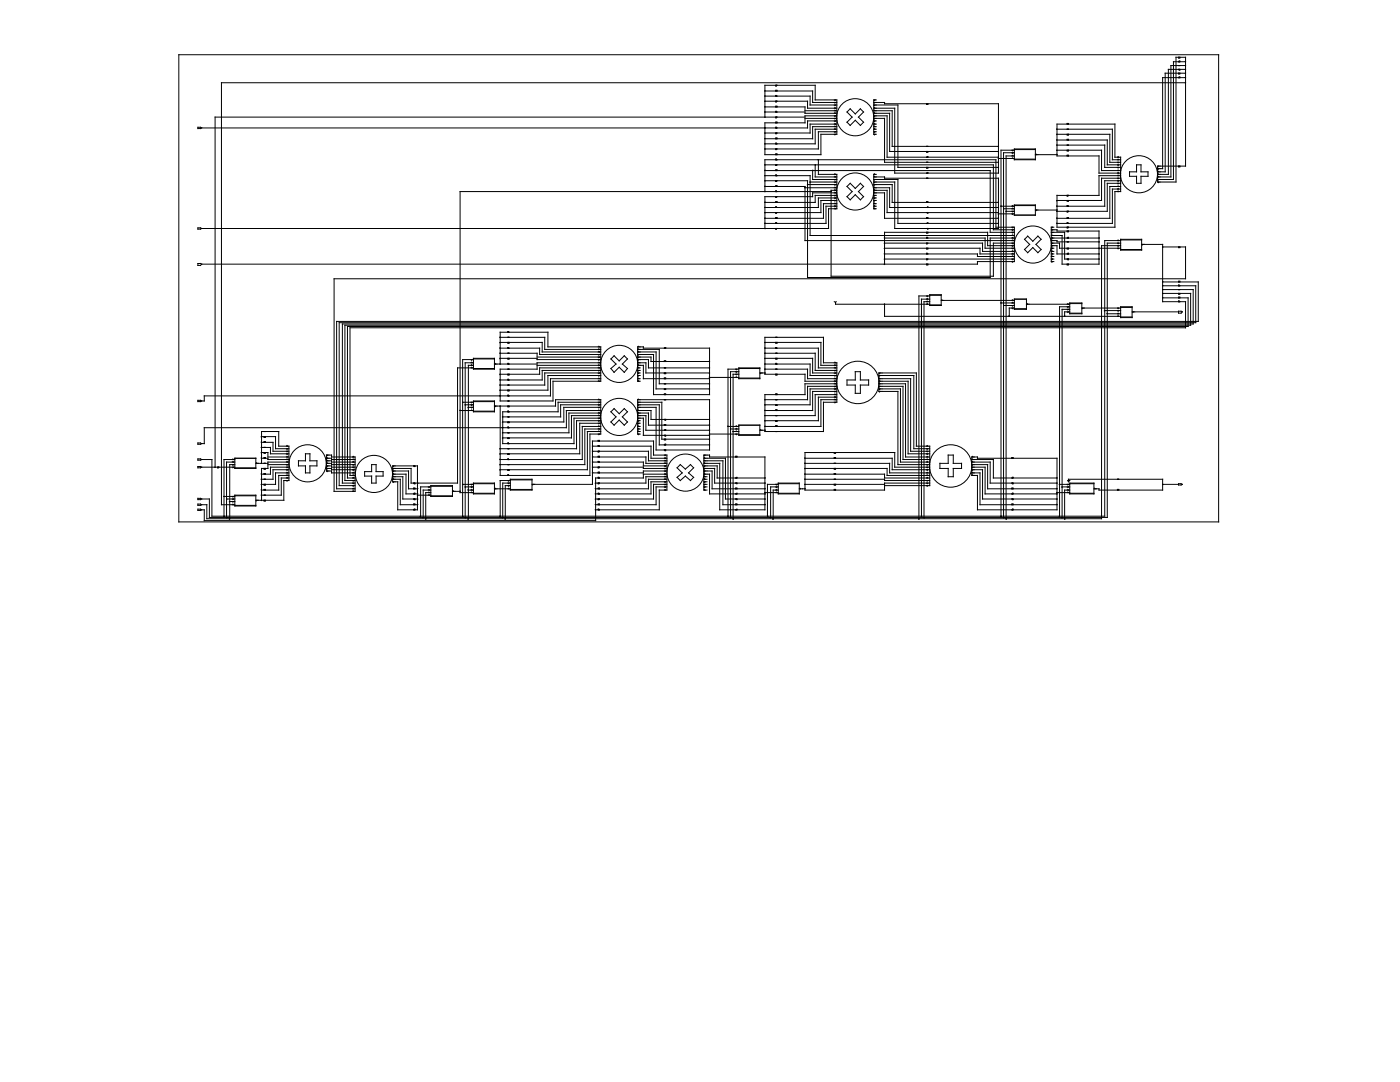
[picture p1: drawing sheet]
<svg xmlns="http://www.w3.org/2000/svg" width="279mm" height="216mm" viewBox="0 0 279 216" stroke-linecap="round" stroke-linejoin="round" font-family="sans-serif">
<g fill="none" stroke="#000" stroke-width=".2">
<path d="M35.7 10.9h207.5v93.2h-207.5zM152.7 19.2h9v1.8h5.3M152.7 18.2h9.5v2.2h4.8M154.8 17v.1l.1-.1M154.8 18.2v-.2h.3v.2M154.8 19.2v-.2l.1 .2M166.8 19.9l-.2 .2M174.6 19.9l-.1 .2M174.9 19.9h-.5v6.9h.5M234.7 11.4h1.9v21.7h-5.6v3.2h3.7zM235.2 11.4v.2h.3v-.2M235.2 14.6v.1h.3v-.1"/>
<path d="M235.3 12.3v-.1l.2 .1M235.3 13.8v.2l.2-.2M235.3 15.5v-.1l.2 .1M236.6 14.6h-4.1v19.7h-1.5M236.6 16.5h-192.4v84.2h2.7M236.6 12.3h-2.4v23.5h-3.2M236.6 13.1h-2.9v22.2h-2.7M236.6 13.8h-3.4v21h-2.2M236.6 15.5h-4.6v18.2h-1M39.5 25.4l.8 .1-.8 .2zM152.7 23.4v-6.4h10v2.9h4.3v6.9h-3.2v4.1h-11.1v-6.4h8v-.9h6.3M152.7 38.2v-6.3h46.1v13.4h3.6v6.9h-7.3v.5h-154.8"/>
<path d="M152.7 32.9h45.5v12.9h4.2M152.7 36.1h8.5v19.3h36.4v-7.9h4.8M152.7 34h44.9v12.4h4.8M152.7 22.4h8v.2h6.3M152.7 21.3h8v.8h6.3M152.7 20.2h8.5v1.4h5.8M152.7 37.2h8v10.8h41.7M152.7 35.1h9v11.9h40.7M154.8 20.2v.1l.1-.1M154.8 21.3v-.1h.3v.1M154.8 22.4v-.2l.1 .2M154.8 23.4v.1l.1-.1"/>
<path d="M154.8 24.5v-.1h.3v.1M154.8 25.5v-.1l.1 .1M154.8 26.5v.2l.1-.2M154.8 27.7v-.1h.3v.1M154.8 28.7v-.1l.1 .1M154.8 29.7v.1l.1-.1M154.8 30.9v-.2h.3v.2M154.8 31.9v-.2l.1 .2M154.8 32.9v.1l.1-.1M154.8 34v-.1h.3v.1M154.8 35.1v-.2l.1 .2M154.8 36.1v.1l.1-.1"/>
<path d="M154.8 37.2v-.1h.3v.1M154.8 38.2v-.1l.1 .1M154.8 39.2v.2l.1-.2M160.7 37.5h6.3M161.2 36.8h5.8M161.7 36.3h5.3M162.2 34v1.8h4.8M162.7 32.9v2.4h4.3M163.3 31.9v2.9h3.7v6.9h-1.6v3.9h-125.1M165.9 38.2h-74.1v60.1h2.7M166.6 22l.2 .1M166.6 34.7l.2 .1"/>
<path d="M166.6 35.2l.2 .1M166.6 37.3l.2 .2M166.6 37.8l.2 .2M166.6 38.4l.2 .1M166.6 21.5l.2 .1M166.6 22.5l.2 .1M166.6 24.6l.2 .2M166.6 25.1l.2 .2M166.6 25.7l.2 .1M166.8 39.5l-.2 .1M166.8 26.8l-.2 .1M166.8 35.8l-.2 .1"/>
<path d="M166.8 36.3l-.2 .1M166.8 36.8l-.2 .2M166.8 39l-.2 .1M166.8 23.6l-.2 .1M166.8 20.4l-.2 .2M166.8 21l-.2 .1M166.8 23.1l-.2 .1M166.8 24.1l-.2 .2M166.8 26.3l-.2 .1M167 39.5h-3.7v1.9h-10.6M167 39h-4.3v1.4h-10M167 24.1h-5.8v1.4h-120.9"/>
<path d="M167 24.8h-5.3v1.7h-9M167 25.3h-4.8v2.4h-9.5M167 25.8h-4.3v2.9h-10M167 26.3h-3.7v3.4h-10.6M167 38h-1.1v17.1h32.3v-6.6h4.2M167 38.5h-4.8v.7h-9.5v6.4M167 23.1h-6.3v.3h-117.8v69.8M169 37.2l.7-.6 1 1 1-1 .6 .6-1 1 1 1-.6 .7-1-1-1 1-.7-.7 1.1-1zM169 22.4l.7-.7 1 1 1-1 .6 .7-1 1 1 1-.6 .6-1-1-1 1-.7-.6 1.1-1zM174.4 35.3h2.1v.3h22.8v10h-20.7v-9.3h-4.2M174.4 35.8h4.8v8.8h20.1M174.4 38.5h2.1v5.1h22.8"/>
<path d="M174.4 38h2.6v4.4h22.3M174.4 37.5h3.1v3.9h21.8M174.4 36.8h3.7v3.6h21.2M174.4 20.4h2.1v.3h22.8v13.8h-20.7v-12.9h-4.2M174.4 21h4.8v12.4h20.1M174.4 23.6h2.1v8.8h22.8M174.4 23.1h2.6v8.3h22.3M174.4 22.6h3.1v7.6h21.8M174.4 22.1h3.7v7.1h21.2M174.4 39h.5M174.4 25.8h.5M174.4 24.8h.5"/>
<path d="M174.4 39.5h.5M174.4 24.1h.5M174.4 25.3h.5M174.4 26.3h.5M174.5 34.7l.1 .1M174.5 35.2l.1 .1M174.5 37.3l.1 .2M174.5 37.8l.1 .2M174.5 38.4l.1 .1M174.5 21.5l.1 .1M174.5 22l.1 .1M174.5 22.5l.1 .1"/>
<path d="M174.5 24.6l.1 .2M174.5 25.1l.1 .2M174.5 25.7l.1 .1M174.6 21l-.1 .1M174.6 35.8l-.1 .1M174.6 36.3l-.1 .1M174.6 36.8l-.1 .2M174.6 39l-.1 .1M174.6 39.5l-.1 .1M174.6 23.6l-.1 .1M174.6 24.1l-.1 .2M174.6 26.8l-.1 .1"/>
<path d="M174.6 26.3l-.1 .1M174.6 20.4l-.1 .2M174.6 23.1l-.1 .1M174.9 34.8h-.5v6.9h.5M184.9 20.7v.1h.3v-.1M184.9 30.2v.2h.3v-.2M184.9 33.4v.1h.3v-.1M185 31.4l.2-.2v.2M185 34.5l.2-.1v.1M199.3 31.6h3.1M202.1 31l.1 .1M202.1 31.5l.1 .1"/>
<path d="M202.2 30l-.1 .1M202.2 30.5l-.1 .1M202.4 29.7h4.2v2.2h-4.2zM202.4 29.8h4.2M202.4 31.7h4.2M202.4 31.1h-1.6v72.4M202.4 30h-2.6v73M202.4 30.5h-2.1v72.8M206.6 30.9h4.3M206.8 30.7l.1 .2M210.9 27.9h10.1v5h2.6M210.9 29h9.6v4.4h3.1"/>
<path d="M210.9 26.8h10.6v5.6h2.1M210.9 30h8.9v4h3.8M210.9 25.8h11.1v6.1h1.6M213 24.8v-.2h.2v.2M213 26.8v.1h.2v-.1M213 27.9v-.1h.2v.1M213 30v.1h.2v-.1M213 31.1v-.1h.2v.1M213 39v.1l.1-.1M223.1 37.1l.2 .1M223.1 37.6l.2 .1M223.1 38.1l.2 .1"/>
<path d="M223.1 31.2l.2 .2M223.1 31.7l.2 .2M223.1 33.9l.2 .1M223.1 34.4l.2 .1M223.1 34.9l.2 .2M223.3 35.6l-.2 .1M223.3 36.1l-.2 .1M223.3 36.6l-.2 .1M223.3 32.4l-.2 .1M223.3 32.9l-.2 .1M223.3 33.4l-.2 .1M223.6 34.5h-4.3v-3.4h-8.4v-6.3h11.6v6.6h1.1v6.8h-1.1v7.1h-11.6v-6.3h8.4v-3.9h4.3"/>
<path d="M223.6 36.6h-2.6v5.6h-10.1M223.6 37.7h-1.6v6.9h-11.1M223.6 35.6h-3.8v4.4h-8.9M223.6 37.2h-2.1v6.4h-10.6M223.6 36.1h-3.1v5h-9.6M226.8 32.9h.9v1.4h1.4v.9h-1.4v1.4h-.9v-1.4h-1.4v-.9h1.4zM231.1 34.2l.2 .1M231.1 34.7l.2 .1M231.1 35.2l.2 .1M231.3 33.1l-.2 .2M231.3 33.7l-.2 .1M231.3 35.8l-.2 .1"/>
<path d="M231.3 36.3l-.2 .1M235.2 33.1v.2h.3v-.2M39.5 45.5l.8 .1-.8 .1zM39.5 52.6l.8 .1-.3 .3h-.5zM154.8 40.4v-.1h.3v.1M154.8 41.4v-.1l.1 .1M154.8 42.4v.1l.1-.1M154.8 43.6v-.2h.3v.2M154.8 44.6v-.2l.1 .2M154.8 45.6v.1l.1-.1M166.6 40.5l.2 .1M166.6 41l.2 .1"/>
<path d="M166.6 41.5l.2 .2M166.8 40l-.2 .1M167 41.1h-2.2v3.5h-12.1M167 40.6h-2.7v3h-11.6M167 40h-3.2v2.4h-11.1M174.4 41.1h.5M174.4 40h.5M174.4 40.6h.5M174.5 40.5l.1 .1M174.5 41l.1 .1M174.5 41.5l.1 .2M174.6 40l-.1 .1"/>
<path d="M176.5 51.7h25.9M176.5 50.7h18.6v.5h7.3M176.5 49.5h19.1v1.2h6.8M176.5 47.5h20.1v2h5.8M176.5 48.5h19.6v1.7h6.3M184.9 48.5v.1l.3-.1M184.9 40.4v-.1h.3v.1M184.9 43.6v-.2h.3v.2M184.9 46.4v.1h.3v-.1M184.9 49.5v.2h.3v-.2M184.9 52.7v.1h.3v-.1M184.9 47.5v-.1l.3 .1"/>
<path d="M184.9 50.7v-.2l.3 .2M184.9 51.7v.1l.3-.1M185 41.4l.2-.1v.1M185 42.4l.2 .1v-.1M185 44.6l.2-.2v.2M185 45.6l.2 .1v-.1M185 59.6l.2 .1M185.2 59.1l-.2 .1M185.5 58.8h2.3v2.2h-2.3zM185.5 58.9h2.3M185.5 59.7h-1.6v43.3M185.5 59.1h-2.1v44.4"/>
<path d="M187.8 59.9h14.6M188 59.8l.1 .1M199.3 42.7h3.1M199.8 41.1h2.6M200.3 41.7h2.1M200.8 42.2h1.6M202.1 47.4l.1 .1M202.1 59.8l.1 .1M202.1 41l.1 .1M202.1 41.5l.1 .2M202.1 46.9l.1 .1M202.1 47.9l.1 .1"/>
<path d="M202.1 50l.1 .2M202.1 50.5l.1 .2M202.1 51.1l.1 .1M202.2 42.2l-.1 .1M202.2 49.5l-.1 .2M202.2 45.3l-.1 .2M202.2 45.8l-.1 .2M202.2 46.4l-.1 .1M202.2 48.5l-.1 .1M202.2 49l-.1 .1M202.2 51.7l-.1 .1M202.2 52.2l-.1 .1"/>
<path d="M202.2 42.7l-.1 .1M202.4 40.9h4.2v2h-4.2zM202.4 59.7h2.5v2h-2.5zM202.4 49h-5.3v-2.6h-20.6v6.3M202.4 41h4.2M205.1 47.1l1 1 1-1 .7 .7-1 1 1 1-.7 .6-1-1-1 1-.6-.6 1-1-1-1zM206.6 41.9h4.3M206.9 41.9l-.1 .1M209.8 45.8h1.1v.3h8.4v6.6h-7.3v-5.7h-2.2M209.8 51.7h.5M209.8 46.4h2.7v5.3h6.8M209.8 50.7h.5"/>
<path d="M209.8 49h1.1v1.7h8.4M209.8 49.5h.5M209.8 48.5h1.7v1h12.1M209.8 48h1.1v.3h8.4M209.8 47.5h9.5M209.8 50.2h.5M209.8 51.2h.5M209.9 46.9l.2 .1M209.9 47.4l.2 .1M209.9 47.9l.2 .1M209.9 50l.2 .2M209.9 50.5l.2 .2"/>
<path d="M209.9 51.1l.2 .1M210.1 45.3l-.2 .2M210.1 45.8l-.2 .2M210.1 46.4l-.2 .1M210.1 48.5l-.2 .1M210.1 49l-.2 .1M210.1 49.5l-.2 .2M210.1 51.7l-.2 .1M210.1 52.2l-.2 .1M210.3 45.3h-.5v6.9h.5M213 40v.1h.2v-.1M213 43.6v-.2h.2v.2"/>
<path d="M213 46.1v.1h.2v-.1M213 49.5v.2h.2v-.2M213 52.7v.1h.2v-.1M213 41.1v-.1l.1 .1M213 42.2v.1l.1-.1M213 44.6v-.2l.1 .2M213 45.3v.2l.1-.2M213.1 47.5v-.1l.1 .1M213.1 50.7v-.2l.1 .2M213.1 51.7v.1l.1-.1M223.1 47.9l.2 .1M223.3 48.5l-.2 .1"/>
<path d="M223.3 49l-.2 .1M223.3 49.5l-.2 .2M223.6 47.8h4.2v2.1h-4.2zM223.6 49h-3.8v54.5h-178.5v-2.8h-1M223.6 48.5h-2.6v54.8h-179.2v-3.7h-1.5M223.6 48h-3.1v55h-178.2v-11.3h-2M223.6 47.9h4.2M223.6 49.8h4.2M227.8 48.8h4.2v11.4h4.6v5.2h-166.7v29.5h1M228.1 48.8l-.1 .1M232 49.3h4.6v6.3h-169.9v42.4h4.2v-6.8h-4.7v-.4h-1v3.2h1v.4h4.7M232 58.5h5.6v6.4h-168.8v31h2.1"/>
<path d="M232 57.8h6.1v6.8h-169.8v31.8h2.6M232 56.3h7.1v7.8h-171.9v33.4h3.7M232 59.4h5.1v5.8h-167.8v30.2h1.6M232 57h6.6v7.4h-170.9v32.5h3.2M235.2 49.3v.1h.3v-.1M235.2 56.3v-.2h.3v.2M235.2 58.5v.2h.3v-.2M235.2 59.4v-.1h.3v.1M235.2 57v-.1l.1 .1M39.5 79.9l.8 .1-.8 .1zM94.1 72.3l.1 .1M94.1 72.8l.1 .1"/>
<path d="M94.1 73.3l.1 .1M94.2 71.8l-.1 .1M94.5 73.4h-3.2v23h-9.3v-2.9h-3.6M94.5 71.5h4.2v2.2h-4.2zM94.5 71.6h4.2M94.5 73.5h4.2M94.5 72.4h-1.7v30.9M94.5 72.9h-1v30.6M94.5 71.8h-2.2v31.2M98.8 72.5l.1 .1M99.8 72.6v-6.3h9.5v2.9h10.6v6.9h-9.5v3.9h-10.6v-6.3h7.4v-.8h12.7M99.8 71.5h7.4v.3h12.7"/>
<path d="M99.8 70.5h7.4v.7h12.7M99.8 69.5h7.9v1.2h12.2M99.8 68.3h8.4v1.9h11.7M99.8 67.3h8.9v2.4h11.2M101.3 66.3v-.1l.2 .1M101.3 68.3v.2h.3v-.2M101.3 69.5v-.2l.2 .2M101.3 71.5v.1h.3v-.1M101.3 72.6v-.1l.2 .1M101.3 74.7v.1h.3v-.1M101.3 75.8v-.1l.2 .1M101.3 77.9v.1h.3v-.1"/>
<path d="M101.3 79v-.1l.2 .1M119.5 79.6l.1 .2M119.5 72.3l.1 .1M119.5 69.1l.1 .1M119.5 69.6l.1 .1M119.5 70.1l.1 .1M119.5 72.8l.1 .1M119.5 73.3l.1 .1M119.5 75.4l.1 .2M119.5 75.9l.1 .2M119.6 73.9l-.1 .1M119.6 71.8l-.1 .1"/>
<path d="M119.6 71.2l-.1 .2M119.6 70.7l-.1 .2M119.6 74.4l-.1 .1M119.6 74.9l-.1 .2M119.9 73.9h-11.7v1.9h-8.4M119.9 74.4h-11.2v2.4h-8.9M119.9 73.4h-12.2v1.3h-7.9M119.9 72.4h-12.7v.2h-8.5M119.9 75.6h-10v3.4h-69.1v1h-.5M119.9 74.9h-10.6v3h-9.5M121.9 71.6l.7-.6 1 1 1-1 .6 .6-1 1 1 .9-.6 .8-1-1-1 1-.7-.8 1-.9zM127.3 70.7h3.1v8h11.2v-9.2h-13.2v-.3h-1.1v6.9h.5"/>
<path d="M127.3 70.2h3.6v7.4h10.7M127.3 69.7h4.3v6.9h10M127.3 75.6h.5M127.3 72.9h1.1v2.7h13.2M127.3 74.4h.5M127.3 72.4h1.6v2h12.7M127.3 73.4h.5M127.3 71.8h2.1v1.6h12.2M127.3 71.2h2.6v.9h11.7M127.3 73.9h.5M127.3 74.9h.5M127.4 69.1l.1 .1"/>
<path d="M127.4 69.6l.1 .1M127.4 70.1l.1 .1M127.4 72.3l.1 .1M127.4 72.8l.1 .1M127.4 73.3l.1 .1M127.4 75.4l.1 .2M127.4 75.9l.1 .2M127.4 79.6l.1 .2M127.5 70.7l-.1 .2M127.5 71.2l-.1 .2M127.5 71.8l-.1 .1M127.5 73.9l-.1 .1"/>
<path d="M127.5 74.4l-.1 .1M127.5 74.9l-.1 .2M132.6 72.1v-.1h.2v.1M132.6 74.4v.1h.2v-.1M132.6 75.6v-.2h.2v.2M132.6 77.6v.1h.2v-.1M132.6 78.7v-.1h.2v.1M132.7 69.5v-.2l.1 .2M141.6 75.3h5.8M146.9 75.2l.2 .1M147.1 73.7l-.2 .1M147.1 74.2l-.2 .1"/>
<path d="M147.1 74.7l-.2 .1M147.4 74.2h-1.6v29.1M147.4 74.7h-1.1v28.8M147.4 73.7h-2.1v29.3M147.4 73.4h4.2v2.2h-4.2zM147.4 75.4h4.2M147.4 73.5h4.2M151.6 74.4h1.1M151.9 74.4l-.1 .1M152.7 73.7h8.5v1.9h5.8M152.7 72.6h9v2.3h5.3M152.7 71.5h9.5v2.9h4.8"/>
<path d="M152.7 70.5h10v3.4h4.3M152.7 69.5h10.6v3.9h3.7M152.7 68.3h11.1v4.6h3.2M154.8 74.7v.1h.3v-.1M154.8 68.3v.2h.3v-.2M154.8 69.5v-.2l.1 .2M154.8 71.5v.1h.3v-.1M154.8 72.6v-.1l.1 .1M154.8 78.7v-.1h.3v.1M166.5 60.2l.3 .1M166.6 72.3l.2 .1M166.6 72.8l.2 .1"/>
<path d="M166.6 73.3l.2 .1M166.6 75.4l.2 .2M166.6 75.9l.2 .2M166.6 76.5l.2 .1M166.6 78.6l.2 .1M166.6 79.1l.2 .1M166.6 79.6l.2 .2M166.8 60.3v.4h18.7M166.8 73.9l-.2 .1M166.8 74.4l-.2 .1M166.8 74.9l-.2 .2M166.8 77.1l-.2 .1"/>
<path d="M166.8 77.6l-.2 .1M166.8 78.1l-.2 .1M166.9 60.2l-.1 .1M167 76.1h-6.3v-1.4h-8v-7.4h11.6v5.1h2.7v7.9h-2.7v5.8h-11.6v-7.4h8v-2.1h6.3M167 77.1h-5.8v2.7h-8.5M167 79.8h-3.2v5.3h-11.1M167 79.2h-3.7v4.7h-10.6M167 78.7h-4.3v4.2h-10M167 78.1h-4.8v3.8h-9.5M167 77.6h-5.3v3.2h-9M170.7 74.2h1v1.6h1.7v1h-1.7v1.7h-1v-1.7h-1.7v-1h1.7zM175.4 76.1h5.8v14.5h4.3"/>
<path d="M175.4 77.6h4.3v14.6h5.8M175.4 76.6h5.3v14.6h4.8M175.4 75.6h6.3v14.4h3.8M175.4 77.1h4.8v14.6h5.3M175.4 74.9h7v14.6h3.1M175.5 75.4l.1 .2M175.5 75.9l.1 .2M175.5 76.5l.1 .1M175.6 74.4l-.1 .1M175.6 74.9l-.1 .2M175.6 77.1l-.1 .1M175.6 77.6l-.1 .1"/>
<path d="M175.6 78.1l-.1 .1M176.5 60.7v2.4h47.1M185 60.1l.2 .1M185 60.6l.2 .1M185.5 60.2h-1.1v43.1M185.5 60.8h2.3M199.8 60.5h2.6M200.3 61h2.1M202.1 60.3l.1 .2M202.2 61l-.1 .1M202.2 61.5l-.1 .1M202.4 61.6h2.5"/>
<path d="M202.4 61.5h-1v1.6M204.9 60.7h8.6M205 60.6l.1 .1M213.1 60.6l.1 .1M213.2 61.2l-.1 .1M213.2 61.7l-.1 .1M213.2 62.2l-.1 .2M213.5 61.7h-1.5v41.6M213.5 60.5h2.4v2.1h-2.4zM213.5 60.6h2.4M213.5 62.5h2.4M213.5 61.2h-2v41.8"/>
<path d="M213.5 62.2h-1v.9M215.9 61.5h7.7M216.2 61.5l-.2 .1M220.5 62h3.1M221 62.6h2.6M223.1 62.5l.2 .1M223.1 63l.2 .1M223.3 61.5l-.2 .1M223.3 62l-.2 .1M223.6 61.2h2.3v2.2h-2.3zM223.6 61.3h2.3M223.6 63.2h2.3"/>
<path d="M225.9 62.2h9.3M226.2 62.2l-.1 .2M235.2 60.2v-.1l.1 .1M235.2 62.1l.8 .1-.3 .3h-.5zM39.5 88.4l.8 .1-.8 .1zM39.5 99.4l.8 .2-.8 .1zM39.5 93.1l.8 .1-.8 .1zM39.5 91.6l.8 .1-.8 .1zM40.3 93.2h6.6M43.4 93.2v.1l.2-.1M44.7 99.1h2.2M45.2 99.6h1.7"/>
<path d="M46.5 91.6l.1 .1M46.5 92.1l.1 .1M46.6 99.1l-.1 .1M46.6 99.6l-.1 .1M46.6 92.7l-.1 .1M46.6 93.2l-.1 .1M46.9 91.4h4.2v2.1h-4.2zM46.9 92.7h-1.1v10.8M46.9 91.7h-2.2v11.3M46.9 93.3h4.2M46.9 92.2h-1.7v11.1M46.9 98.8h4.2v2.2h-4.2z"/>
<path d="M46.9 98.9h4.2M51.2 92.3l.1 .2M51.3 99.8l-.1 .1M52.2 92.5v-6.4h3.4v2.9h2.1v6.9h-1.1v3.9h-5.5M52.2 89.3h1.8v1.3h3.7M52.2 91.4h1.3v.3h4.2M52.2 90.3h1.3v.9h4.2M52.2 87.1h2.8v2.4h2.7M52.2 88.3h2.3v1.7h3.2M52.7 97.8v-.1h.3v.1M52.7 96.6v.2h.3v-.2M52.7 94.6v-.1h.3v.1"/>
<path d="M52.7 93.5v.1h.3v-.1M52.7 91.4v-.1h.3v.1M52.7 90.3v.1h.3v-.1M52.7 87.1v.1h.3v-.1M52.7 88.3v-.2h.3v.2M52.7 99.8v.1h.3v-.1M57.3 88.9l.1 .1M57.3 91.1l.1 .1M57.3 91.6l.1 .1M57.3 92.1l.1 .1M57.3 94.2l.1 .2M57.3 94.7l.1 .2"/>
<path d="M57.3 95.3l.1 .1M57.4 89.5l-.1 .2M57.4 90l-.1 .2M57.4 90.6l-.1 .1M57.4 92.7l-.1 .1M57.4 93.2l-.1 .1M57.4 93.7l-.1 .2M57.4 95.9l-.1 .1M57.7 94.4h-2.7v2.2h-2.8M57.7 92.2h-4.2v.3h-2.4M57.7 92.7h-4.2v.8h-1.3v6.3M57.7 94.9h-2.1v2.9h-3.4"/>
<path d="M57.7 93.7h-3.2v1.9h-2.3M57.7 93.2h-3.7v1.4h-1.8M57.7 95.4h-1.6v3.4h-3.9M61 90.6h.8v1.3h1.4v1.1h-1.4v1.4h-.8v-1.4h-1.4v-1.1h1.4zM65.2 91.9h1v.3h4.7M65.2 93h1v.2h4.7M65.2 92.5h1v.2h4.7M65.2 93.5h1v.2h4.7M65.2 91.4h1v.3h4.7M65.3 91.3l.1 .1M65.3 91.8l.1 .1M65.3 92.3l.1 .2"/>
<path d="M65.4 90.8l-.1 .1M65.4 93l-.1 .1M65.4 93.5l-.1 .1M65.4 94l-.1 .1M70.5 91.1l.1 .1M70.5 91.6l.1 .1M70.5 92.1l.1 .1M70.5 94.2l.1 .2M70.5 94.7l.1 .2M70.5 95.3l.1 .1M70.5 97.4l.1 .1M70.5 97.9l.1 .1"/>
<path d="M70.6 92.7l-.1 .1M70.6 93.2l-.1 .1M70.6 93.7l-.1 .2M70.6 95.9l-.1 .1M70.6 96.4l-.1 .1M70.6 96.9l-.1 .1M74.2 92.7h.9v1.4h1.4v.9h-1.4v1.4h-.9v-1.4h-1.4v-.9h1.4zM78.4 93h4.9v8.7h-3.9v-5.6h-1zM78.4 95.1h2v4.5h2.9M78.4 95.6h1.5v5.1h3.4M78.4 94.6h2.6v4h2.3M78.4 94h3.1v3.5h1.8"/>
<path d="M78.5 94.5l.1 .1M78.5 95l.1 .1M78.5 95.5l.1 .1M78.6 93l-.1 .1M78.6 93.5l-.1 .1M78.6 94l-.1 .1M78.6 96.1l-.1 .2M82.6 97.5v-.1h.2v.1M82.7 93v.1l.1-.1M82.7 96.4v.1l.1-.1M82.7 98.6v-.2l.1 .2M82.7 99.6v.1l.1-.1"/>
<path d="M83.3 98.8h2.7M85.6 97.7l.1 .1M85.6 98.2l.1 .1M85.6 98.7l.1 .1M85.7 97.2l-.1 .1M86 97.8h-1.5v5.5M86 98.9h4.3M86 96.9h4.3v2.2h-4.3zM86 97h4.3M86 97.2h-2.1v5.8M86 98.3h-1v5.2M90.3 98h1.5"/>
<path d="M90.4 97.9l.2 .1M91.8 81.9h2.7M92.3 96.6h2.2M92.3 80.3h2.2M92.8 80.8h1.7M92.8 97.2h1.7M93.5 97.8h1M93.5 81.3h1M94.1 97.7l.1 .1M94.1 98.2l.1 .1M94.1 81.8l.1 .1M94.2 96.6l-.1 .2"/>
<path d="M94.2 97.2l-.1 .1M94.2 80.3l-.1 .1M94.2 80.8l-.1 .1M94.2 81.3l-.1 .1M94.5 96.4h4.2v2.2h-4.2zM94.5 98.4h4.2M94.5 96.5h4.2M94.5 80h4.2v2.2h-4.2zM94.5 82h4.2M94.5 80.1h4.2M98.7 81h12.2v-1.2h9v6.8h-2.2v8.3h-17.9v-13.9M98.7 97.5h3.2"/>
<path d="M98.8 97.4l.1 .1M98.9 81l-.1 .2M101.3 81v.2h.3v-.2M101.3 82.2v-.2l.2 .2M101.3 84.2v.1h.3v-.1M101.3 85.3v-.1l.2 .1M101.3 87.4v.1h.3v-.1M101.3 88.5v-.1l.2 .1M101.3 90.6v.1h.3v-.1M101.3 91.7v-.1l.2 .1M101.3 93.7v.2h.3v-.2M101.3 94.9v-.2l.2 .2"/>
<path d="M101.5 97.4l.1 .1M101.6 95.9l-.1 .1M101.6 96.4l-.1 .1M101.6 96.9l-.1 .1M101.9 95.9h-2.1v7.1M101.9 96.4h-1.6v6.9M101.9 95.6h4.3v2.2h-4.3zM101.9 97.7h4.3M101.9 96.9h-1.1v6.6M101.9 95.8h4.3M106.2 96.6h12v-8.6h12.2v2.8h2.7v7h-1.5v3.9h-12.7M106.4 96.6l-.1 .2"/>
<path d="M118.2 90h11.2v1.9h3.7M118.2 92.2h10.2v.8h4.7M118.2 91.2h10.7v1.3h4.2M118.2 93.2h10.2v.3h4.7M118.2 89h11.7v2.4h3.2M119.4 88v-.1h.2v.1M119.4 89v-.1l.1 .1M119.4 90v.2l.1-.2M119.4 91.2v-.1h.2v.1M119.4 92.2v-.1l.1 .1M119.4 93.2v.1l.1-.1M119.4 94.4v-.2h.2v.2"/>
<path d="M119.4 95.4v-.1l.1 .1M119.4 96.4v.1l.1-.1M119.4 97.5v-.1h.2v.1M119.4 98.6v-.2l.1 .2M119.4 99.6v.1l.1-.1M119.5 81.8l.1 .1M119.5 82.3l.1 .1M119.5 82.8l.1 .1M119.5 85l.1 .1M119.5 85.5l.1 .1M119.5 86l.1 .1M119.6 86.6l-.1 .1"/>
<path d="M119.6 84.5l-.1 .1M119.6 83.4l-.1 .2M119.6 80.3l-.1 .1M119.6 80.8l-.1 .1M119.6 81.3l-.1 .1M119.6 83.9l-.1 .2M119.9 84.5h-4.2v6.1h-15.9M119.9 85.6h-3.2v7.1h-16.9M119.9 86.1h-2.7v7.6h-17.4M119.9 85.1h-3.7v6.6h-16.4M119.9 83.9h-4.8v5.6h-15.3M119.9 82.9h-5.9v4.5h-13.7"/>
<path d="M119.9 81.9h-6.9v3.4h-72.2v3.2h-.5M119.9 80.8h-8v2.4h-11.6M119.9 80.3h-8.5v1.9h-11.1v6.3h14.3v-5.1h5.3M119.9 82.4h-6.4v4h-13.2M119.9 81.3h-7.4v2.9h-12.2M121.9 82.2l.7-.7 1 1.1 1-1.1 .6 .7-1 1 1 1-.6 .6-1-1-1 1-.7-.6 1-1zM127.3 81.3h3.6v8.5h10.7v-10h-14.3v6.8h.5M127.3 80.8h4.3v8h10M127.3 80.3h4.8v7.3h9.5M127.3 83.4h1.1v3.5h13.2M127.3 82.9h1.6v3h12.7M127.3 82.4h2.1v2.4h12.2"/>
<path d="M127.3 81.9h2.6v1.8h11.7M127.3 86.1h.5M127.3 85.1h.5M127.3 83.9h.5M127.3 85.6h.5M127.3 84.5h.5M127.4 81.8l.1 .1M127.4 82.3l.1 .1M127.4 82.8l.1 .1M127.4 85l.1 .1M127.4 85.5l.1 .1M127.4 86l.1 .1"/>
<path d="M127.5 80.8l-.1 .1M127.5 83.4l-.1 .2M127.5 83.9l-.1 .2M127.5 86.6l-.1 .1M127.5 80.3l-.1 .1M127.5 81.3l-.1 .1M127.5 84.5l-.1 .1M132.6 84.8v-.1h.2v.1M132.6 87.6v.2h.2v-.2M132.7 95l.1 .1M132.7 83.7v.1l.1-.1M132.7 85.9v-.2l.1 .2"/>
<path d="M132.7 86.9v.1l.1-.1M132.7 88.8v-.2l.1 .2M132.7 89.8v.1l.1-.1M132.7 95.5l.1 .1M132.7 91.3l.1 .1M132.7 91.8l.1 .1M132.7 92.3l.1 .2M132.7 94.5l.1 .1M132.7 97.7l.1 .1M132.8 90.8l-.1 .1M132.8 93l-.1 .1M132.8 93.5l-.1 .1"/>
<path d="M132.8 94l-.1 .1M132.8 96.1l-.1 .2M132.8 96.6l-.1 .2M132.8 97.2l-.1 .1M133.1 94h-4.7v.4h-10.2M133.1 95.1h-4.2v1.3h-10M133.1 96.6h-2.7v3h-11.5M133.1 95.6h-3.7v1.9h-10.5M133.1 94.6h-4.7v.8h-9.5v8.5h-78.1v-2.2h-.5M133.1 97.2h-2.2v3.5h-12M133.1 96.1h-3.2v2.5h-11M135.1 93.3l.7-.6 1 .9 1-.9 .6 .6-1 1.1 1 .9-.6 .6-1-.9-1 .9-.7-.6 1-.9z"/>
<path d="M140.5 91.9h3.8v8.8h8.4M140.5 93h2.6v2.4h9.6M140.5 92.5h3.1v9.2h9.1v-10.5h-11.1v-.4h-1.1v7h.6M140.5 95.1h.6M140.5 93.5h2.1v2.9h10.1M140.5 96.6h.6M140.5 95.6h.6M140.5 94.6h1.1v4h11.1M140.5 91.4h4.3v8.2h7.9M140.5 94h1.6v3.5h10.6M140.5 97.2h.6M140.5 96.1h.6"/>
<path d="M140.6 95.5l.1 .1M140.6 91.3l.1 .1M140.6 91.8l.1 .1M140.6 92.3l.1 .2M140.6 94.5l.1 .1M140.6 95l.1 .1M140.6 97.7l.1 .1M140.7 93l-.1 .1M140.7 96.1l-.1 .2M140.7 90.8l-.1 .1M140.7 93.5l-.1 .1M140.7 94l-.1 .1"/>
<path d="M140.7 96.6l-.1 .2M140.7 97.2l-.1 .1M141.6 86.6h5.8M145.3 85.1h2.1M145.8 85.6h1.6M146.3 86.1h1.1M146.8 97.5v-.1h.3v.1M146.8 91.2v-.1h.3v.1M146.9 95.4l.2-.1v.1M146.9 96.4l.2 .1v-.1M146.9 98.6l.2-.2v.2M146.9 99.6l.2 .1v-.1"/>
<path d="M146.9 85l.2 .1M146.9 85.5l.2 .1M146.9 86l.2 .1M147.1 86.6l-.2 .1M147.4 84.8h4.2v2.1h-4.2zM147.4 86.7h4.2M151.6 85.9h1.1M151.8 85.7l.1 .2M152.7 98.3h2.6M154.8 80.8v.1h.3v-.1M154.8 81.9v-.1h.3v.1M154.8 83.9v.2h.3v-.2"/>
<path d="M154.8 85.1v-.1h.3v.1M154.9 97.7l.2 .1M154.9 98.2l.2 .1M155.1 97.2l-.2 .1M155.1 96.6l-.2 .2M155.3 96.4h4.2v2.2h-4.2zM155.3 97.8h-1v5.7M155.3 96.6h-2.1v6.4M155.3 98.4h4.2M155.3 96.5h4.2M155.3 97.2h-1.5v6.1M159.5 97.5h1.2"/>
<path d="M159.6 97.4l.2 .1M160.7 92.5h16.8v1.9h8M160.7 93.5h16.3v1.4h8.5M160.7 95.6h15.8v.3h9M160.7 94.6h15.8v.8h9M160.7 91.4h17.4v2.3h7.4M166.5 90.3v.1h.3v-.1M166.5 91.4v-.1h.3v.1M166.5 93.5v.1h.3v-.1M166.5 94.6v-.1h.3v.1M166.5 96.6v.2h.3v-.2M166.5 97.8v-.1h.3v.1"/>
<path d="M166.8 80.3l-.2 .1M185 88.9l.2 .1M185 91.1l.2 .1M185 91.6l.2 .1M185 92.1l.2 .1M185 94.2l.2 .2M185 94.7l.2 .2M185 95.3l.2 .1M185.2 89.5l-.2 .2M185.2 90l-.2 .2M185.2 90.6l-.2 .1M185.2 92.7l-.2 .1"/>
<path d="M185.2 93.2l-.2 .1M185.2 93.7l-.2 .2M185.2 95.9l-.2 .1M185.2 96.4l-.2 .1M185.2 96.9l-.2 .1M185.5 92.7h-6.3v-14.6h-3.8v-3.7h7.5v14.6h2.6v7.9h-9v.9h-15.8v-7.5h17.9v2.9h6.9M185.5 96.4h-9v.2h-15.8M189.2 90.8h1v1.7h1.7v1h-1.7v1.6h-1v-1.6h-1.6v-1h1.6zM193.9 94.4h1.7v6.3h15.3M193.9 91.2h1.2v.2h15.8v10.3h-15.8v-6.8h-1.2zM193.9 92.7h3.2v4.8h13.8M193.9 92.2h3.7v4.2h13.3"/>
<path d="M193.9 93.7h2.2v5.9h14.8M193.9 93.2h2.7v5.4h14.3M193.9 91.7h4.3v3.7h12.7M194.1 91.1l.1 .1M194.1 91.6l.1 .1M194.1 92.1l.1 .1M194.1 94.2l.1 .2M194.1 94.7l.1 .2M194.2 92.7l-.1 .1M194.2 93.2l-.1 .1M194.2 93.7l-.1 .2M201.9 91.4v-.1h.3v.1"/>
<path d="M201.9 97.5v-.1h.3v.1M202.1 99.6v.1l.1-.1M202.1 98.6v-.2l.1 .2M202.1 96.4v.1l.1-.1M202.1 95.4v-.1l.1 .1M210.9 98.3h2.6M211.5 96.6h2M212 97.2h1.5M213.1 95.9h.4l-.3 .2zM213.1 97.7l.1 .1M213.1 98.2l.1 .1M213.2 95.9v-.3h18.8v2.2h-12.7v-.3h-1"/>
<path d="M213.2 96.6l-.1 .2M213.2 97.2l-.1 .1M213.5 96.4h4.8v2.2h-4.8zM213.5 97.8h-1v5.7M213.5 98.4h4.8M213.5 96.5h4.8M218.4 97.4l.2 .1M223 97.8v-.1h.3v.1M232 96.6h3.2M235.2 96.5l.8 .1-.8 .2zM39.5 101.6l.8 .1-.8 .2zM39.5 100.6l.8 .1-.8 .1z"/>
<path d="M45.8 100.1h1.1M46.5 100.6l.1 .1M46.6 100.1l-.1 .1M46.9 100.8h4.2M82.6 100.7v-.1h.2v.1M82.7 101.7v-.1l.1 .1M119.4 100.7v-.1h.2v.1M119.4 101.7v-.1l.1 .1M146.8 100.7v-.1h.3v.1M146.9 101.7l.2-.1v.1M201.9 100.7v-.1h.3v.1M202.1 101.7v-.1l.1 .1"/>
<circle cx="152.7" cy="18.1" r=".04"/>
<circle cx="152.7" cy="19.2" r=".04"/>
<circle cx="236.6" cy="12.3" r=".04"/>
<circle cx="236.6" cy="15.5" r=".04"/>
<circle cx="236.6" cy="14.7" r=".04"/>
<circle cx="236.6" cy="16.5" r=".04"/>
<circle cx="236.6" cy="13.9" r=".04"/>
<circle cx="236.6" cy="13.1" r=".04"/>
<circle cx="152.7" cy="38.2" r=".04"/>
<circle cx="152.7" cy="32.9" r=".04"/>
<circle cx="152.7" cy="34" r=".04"/>
<circle cx="152.7" cy="21.3" r=".04"/>
<circle cx="152.7" cy="22.3" r=".04"/>
<circle cx="152.7" cy="37.2" r=".04"/>
<circle cx="152.7" cy="25.5" r=".04"/>
<circle cx="152.7" cy="29.7" r=".04"/>
<circle cx="152.7" cy="28.7" r=".04"/>
<circle cx="152.7" cy="26.6" r=".04"/>
<circle cx="152.7" cy="35" r=".04"/>
<circle cx="152.7" cy="20.2" r=".04"/>
<circle cx="152.7" cy="27.6" r=".04"/>
<circle cx="152.7" cy="23.4" r=".04"/>
<circle cx="152.7" cy="36.1" r=".04"/>
<circle cx="170.7" cy="38.2" r="3.7"/>
<circle cx="170.7" cy="23.4" r="3.7"/>
<circle cx="199.2" cy="30.3" r=".04"/>
<circle cx="199.2" cy="29.2" r=".04"/>
<circle cx="199.2" cy="31.6" r=".04"/>
<circle cx="199.2" cy="33.4" r=".04"/>
<circle cx="199.2" cy="31.3" r=".04"/>
<circle cx="199.2" cy="32.4" r=".04"/>
<circle cx="210.9" cy="27.9" r=".04"/>
<circle cx="210.9" cy="30.8" r=".04"/>
<circle cx="210.9" cy="26.8" r=".04"/>
<circle cx="210.9" cy="29" r=".04"/>
<circle cx="210.9" cy="30" r=".04"/>
<circle cx="210.9" cy="25.8" r=".04"/>
<circle cx="227.3" cy="34.8" r="3.7"/>
<circle cx="152.7" cy="41.4" r=".04"/>
<circle cx="152.7" cy="42.4" r=".04"/>
<circle cx="152.7" cy="45.6" r=".04"/>
<circle cx="152.7" cy="44.6" r=".04"/>
<circle cx="152.7" cy="40.3" r=".04"/>
<circle cx="152.7" cy="43.5" r=".04"/>
<circle cx="176.5" cy="47.5" r=".04"/>
<circle cx="176.5" cy="49.6" r=".04"/>
<circle cx="176.5" cy="52.8" r=".04"/>
<circle cx="176.5" cy="48.5" r=".04"/>
<circle cx="176.5" cy="50.6" r=".04"/>
<circle cx="176.5" cy="51.7" r=".04"/>
<circle cx="199.2" cy="44.6" r=".04"/>
<circle cx="199.2" cy="41.4" r=".04"/>
<circle cx="199.2" cy="42.7" r=".04"/>
<circle cx="199.2" cy="40.3" r=".04"/>
<circle cx="199.2" cy="43.5" r=".04"/>
<circle cx="199.2" cy="42.4" r=".04"/>
<circle cx="206.1" cy="48.8" r="3.7"/>
<circle cx="210.9" cy="40.1" r=".04"/>
<circle cx="210.9" cy="43.5" r=".04"/>
<circle cx="210.9" cy="44.6" r=".04"/>
<circle cx="210.9" cy="41.1" r=".04"/>
<circle cx="210.9" cy="41.9" r=".04"/>
<circle cx="210.9" cy="42.2" r=".04"/>
<circle cx="219.4" cy="49.6" r=".04"/>
<circle cx="219.4" cy="50.6" r=".04"/>
<circle cx="219.4" cy="48.3" r=".04"/>
<circle cx="219.4" cy="51.7" r=".04"/>
<circle cx="219.4" cy="47.5" r=".04"/>
<circle cx="232.1" cy="59.4" r=".04"/>
<circle cx="232.1" cy="58.6" r=".04"/>
<circle cx="232.1" cy="57.8" r=".04"/>
<circle cx="232.1" cy="57" r=".04"/>
<circle cx="232.1" cy="49.3" r=".04"/>
<circle cx="232.1" cy="56.2" r=".04"/>
<circle cx="99.8" cy="79" r=".04"/>
<circle cx="99.8" cy="74.7" r=".04"/>
<circle cx="99.8" cy="76.8" r=".04"/>
<circle cx="99.8" cy="77.9" r=".04"/>
<circle cx="99.8" cy="68.4" r=".04"/>
<circle cx="99.8" cy="75.8" r=".04"/>
<circle cx="99.8" cy="72.6" r=".04"/>
<circle cx="99.8" cy="70.5" r=".04"/>
<circle cx="99.8" cy="71.5" r=".04"/>
<circle cx="99.8" cy="67.3" r=".04"/>
<circle cx="99.8" cy="69.4" r=".04"/>
<circle cx="123.6" cy="72.6" r="3.7"/>
<circle cx="141.6" cy="73.4" r=".04"/>
<circle cx="141.6" cy="75.3" r=".04"/>
<circle cx="141.6" cy="77.6" r=".04"/>
<circle cx="141.6" cy="76.6" r=".04"/>
<circle cx="141.6" cy="74.5" r=".04"/>
<circle cx="141.6" cy="72.1" r=".04"/>
<circle cx="141.6" cy="75.5" r=".04"/>
<circle cx="152.7" cy="69.4" r=".04"/>
<circle cx="152.7" cy="68.4" r=".04"/>
<circle cx="152.7" cy="74.5" r=".04"/>
<circle cx="152.7" cy="79.8" r=".04"/>
<circle cx="152.7" cy="70.5" r=".04"/>
<circle cx="152.7" cy="72.6" r=".04"/>
<circle cx="152.7" cy="73.7" r=".04"/>
<circle cx="152.7" cy="71.5" r=".04"/>
<circle cx="171.2" cy="76.3" r="4.2"/>
<circle cx="42.9" cy="93.2" r=".04"/>
<circle cx="52.1" cy="95.6" r=".04"/>
<circle cx="52.1" cy="87.2" r=".04"/>
<circle cx="52.1" cy="88.2" r=".04"/>
<circle cx="52.1" cy="91.4" r=".04"/>
<circle cx="52.1" cy="89.3" r=".04"/>
<circle cx="52.1" cy="90.3" r=".04"/>
<circle cx="52.1" cy="94.6" r=".04"/>
<circle cx="52.1" cy="92.5" r=".04"/>
<circle cx="52.1" cy="97.7" r=".04"/>
<circle cx="52.1" cy="98.8" r=".04"/>
<circle cx="52.1" cy="99.9" r=".04"/>
<circle cx="52.1" cy="96.7" r=".04"/>
<circle cx="61.4" cy="92.5" r="3.7"/>
<circle cx="74.6" cy="94.6" r="3.7"/>
<circle cx="83.4" cy="96.4" r=".04"/>
<circle cx="83.4" cy="99.6" r=".04"/>
<circle cx="83.4" cy="97.5" r=".04"/>
<circle cx="83.4" cy="98.8" r=".04"/>
<circle cx="83.4" cy="98.5" r=".04"/>
<circle cx="91.8" cy="81.9" r=".04"/>
<circle cx="91.8" cy="98" r=".04"/>
<circle cx="99.8" cy="90.6" r=".04"/>
<circle cx="99.8" cy="91.7" r=".04"/>
<circle cx="99.8" cy="81.1" r=".04"/>
<circle cx="99.8" cy="89.5" r=".04"/>
<circle cx="99.8" cy="92.7" r=".04"/>
<circle cx="99.8" cy="93.8" r=".04"/>
<circle cx="100.3" cy="84.2" r=".04"/>
<circle cx="100.3" cy="86.4" r=".04"/>
<circle cx="100.3" cy="85.3" r=".04"/>
<circle cx="100.3" cy="83.2" r=".04"/>
<circle cx="100.3" cy="87.4" r=".04"/>
<circle cx="118.3" cy="89" r=".04"/>
<circle cx="118.3" cy="90.1" r=".04"/>
<circle cx="118.3" cy="91.1" r=".04"/>
<circle cx="118.3" cy="93.2" r=".04"/>
<circle cx="118.3" cy="94.3" r=".04"/>
<circle cx="118.3" cy="92.2" r=".04"/>
<circle cx="118.8" cy="97.5" r=".04"/>
<circle cx="118.8" cy="98.5" r=".04"/>
<circle cx="118.8" cy="96.4" r=".04"/>
<circle cx="118.8" cy="99.6" r=".04"/>
<circle cx="123.6" cy="83.2" r="3.7"/>
<circle cx="136.8" cy="94.3" r="3.7"/>
<circle cx="141.6" cy="88.7" r=".04"/>
<circle cx="141.6" cy="87.7" r=".04"/>
<circle cx="141.6" cy="85.8" r=".04"/>
<circle cx="141.6" cy="84.8" r=".04"/>
<circle cx="141.6" cy="83.7" r=".04"/>
<circle cx="141.6" cy="86.6" r=".04"/>
<circle cx="141.6" cy="86.9" r=".04"/>
<circle cx="152.7" cy="85" r=".04"/>
<circle cx="152.7" cy="80.8" r=".04"/>
<circle cx="152.7" cy="84" r=".04"/>
<circle cx="152.7" cy="82.9" r=".04"/>
<circle cx="152.7" cy="85.8" r=".04"/>
<circle cx="152.7" cy="81.9" r=".04"/>
<circle cx="152.7" cy="95.4" r=".04"/>
<circle cx="152.7" cy="98.3" r=".04"/>
<circle cx="152.7" cy="97.5" r=".04"/>
<circle cx="152.7" cy="96.4" r=".04"/>
<circle cx="152.7" cy="98.5" r=".04"/>
<circle cx="152.7" cy="99.6" r=".04"/>
<circle cx="160.6" cy="95.6" r=".04"/>
<circle cx="160.6" cy="91.4" r=".04"/>
<circle cx="160.6" cy="93.5" r=".04"/>
<circle cx="160.6" cy="94.6" r=".04"/>
<circle cx="160.6" cy="92.5" r=".04"/>
<circle cx="160.6" cy="97.5" r=".04"/>
<circle cx="160.6" cy="96.7" r=".04"/>
<circle cx="189.7" cy="93" r="4.2"/>
<circle cx="210.9" cy="95.4" r=".04"/>
<circle cx="210.9" cy="98.5" r=".04"/>
<circle cx="210.9" cy="97.5" r=".04"/>
<circle cx="210.9" cy="96.4" r=".04"/>
<circle cx="210.9" cy="99.6" r=".04"/>
<circle cx="210.9" cy="98.3" r=".04"/>
<circle cx="232.1" cy="96.7" r=".04"/>
<circle cx="83.4" cy="100.7" r=".04"/>
<circle cx="118.8" cy="101.7" r=".04"/>
<circle cx="118.8" cy="100.7" r=".04"/>
<circle cx="152.7" cy="100.7" r=".04"/>
<circle cx="210.9" cy="100.7" r=".04"/>
</g>
<g fill="#000" stroke="#000" stroke-width=".2">
<circle cx="160.6" cy="37.4" r=".04"/>
<circle cx="161.1" cy="36.9" r=".04"/>
<circle cx="161.7" cy="36.4" r=".04"/>
<circle cx="162.2" cy="34" r=".04"/>
<circle cx="162.7" cy="32.9" r=".04"/>
<circle cx="163.3" cy="31.9" r=".04"/>
<circle cx="165.9" cy="38.2" r=".04"/>
<circle cx="199.8" cy="41.1" r=".04"/>
<circle cx="200.3" cy="41.7" r=".04"/>
<circle cx="200.8" cy="42.2" r=".04"/>
<circle cx="176.5" cy="60.7" r=".04"/>
<circle cx="199.8" cy="60.4" r=".04"/>
<circle cx="200.3" cy="61" r=".04"/>
<circle cx="201.4" cy="63.1" r=".04"/>
<circle cx="212.5" cy="63.1" r=".04"/>
<circle cx="220.4" cy="62" r=".04"/>
<circle cx="220.9" cy="62.6" r=".04"/>
<circle cx="44.7" cy="99.1" r=".04"/>
<circle cx="45.3" cy="99.6" r=".04"/>
<circle cx="92.4" cy="80.3" r=".04"/>
<circle cx="92.4" cy="96.7" r=".04"/>
<circle cx="92.9" cy="80.8" r=".04"/>
<circle cx="92.9" cy="97.2" r=".04"/>
<circle cx="93.4" cy="81.3" r=".04"/>
<circle cx="93.4" cy="97.7" r=".04"/>
<circle cx="145.3" cy="85" r=".04"/>
<circle cx="145.8" cy="85.6" r=".04"/>
<circle cx="146.3" cy="86.1" r=".04"/>
<circle cx="211.4" cy="96.7" r=".04"/>
<circle cx="211.9" cy="97.2" r=".04"/>
<circle cx="44.7" cy="103" r=".04"/>
<circle cx="45.3" cy="103.3" r=".04"/>
<circle cx="45.8" cy="103.6" r=".04"/>
<circle cx="45.8" cy="100.1" r=".04"/>
<circle cx="83.9" cy="103" r=".04"/>
<circle cx="84.4" cy="103.3" r=".04"/>
<circle cx="84.9" cy="103.6" r=".04"/>
<circle cx="92.4" cy="103" r=".04"/>
<circle cx="92.9" cy="103.3" r=".04"/>
<circle cx="93.4" cy="103.6" r=".04"/>
<circle cx="99.8" cy="103" r=".04"/>
<circle cx="100.3" cy="103.3" r=".04"/>
<circle cx="100.8" cy="103.6" r=".04"/>
<circle cx="145.3" cy="103" r=".04"/>
<circle cx="145.8" cy="103.3" r=".04"/>
<circle cx="146.3" cy="103.6" r=".04"/>
<circle cx="153.2" cy="103" r=".04"/>
<circle cx="153.7" cy="103.3" r=".04"/>
<circle cx="154.3" cy="103.6" r=".04"/>
<circle cx="183.4" cy="103.6" r=".04"/>
<circle cx="183.9" cy="103" r=".04"/>
<circle cx="184.4" cy="103.3" r=".04"/>
<circle cx="199.8" cy="103" r=".04"/>
<circle cx="200.3" cy="103.3" r=".04"/>
<circle cx="200.8" cy="103.6" r=".04"/>
<circle cx="211.4" cy="103" r=".04"/>
<circle cx="211.9" cy="103.3" r=".04"/>
<circle cx="212.5" cy="103.6" r=".04"/>
</g>
</svg>
